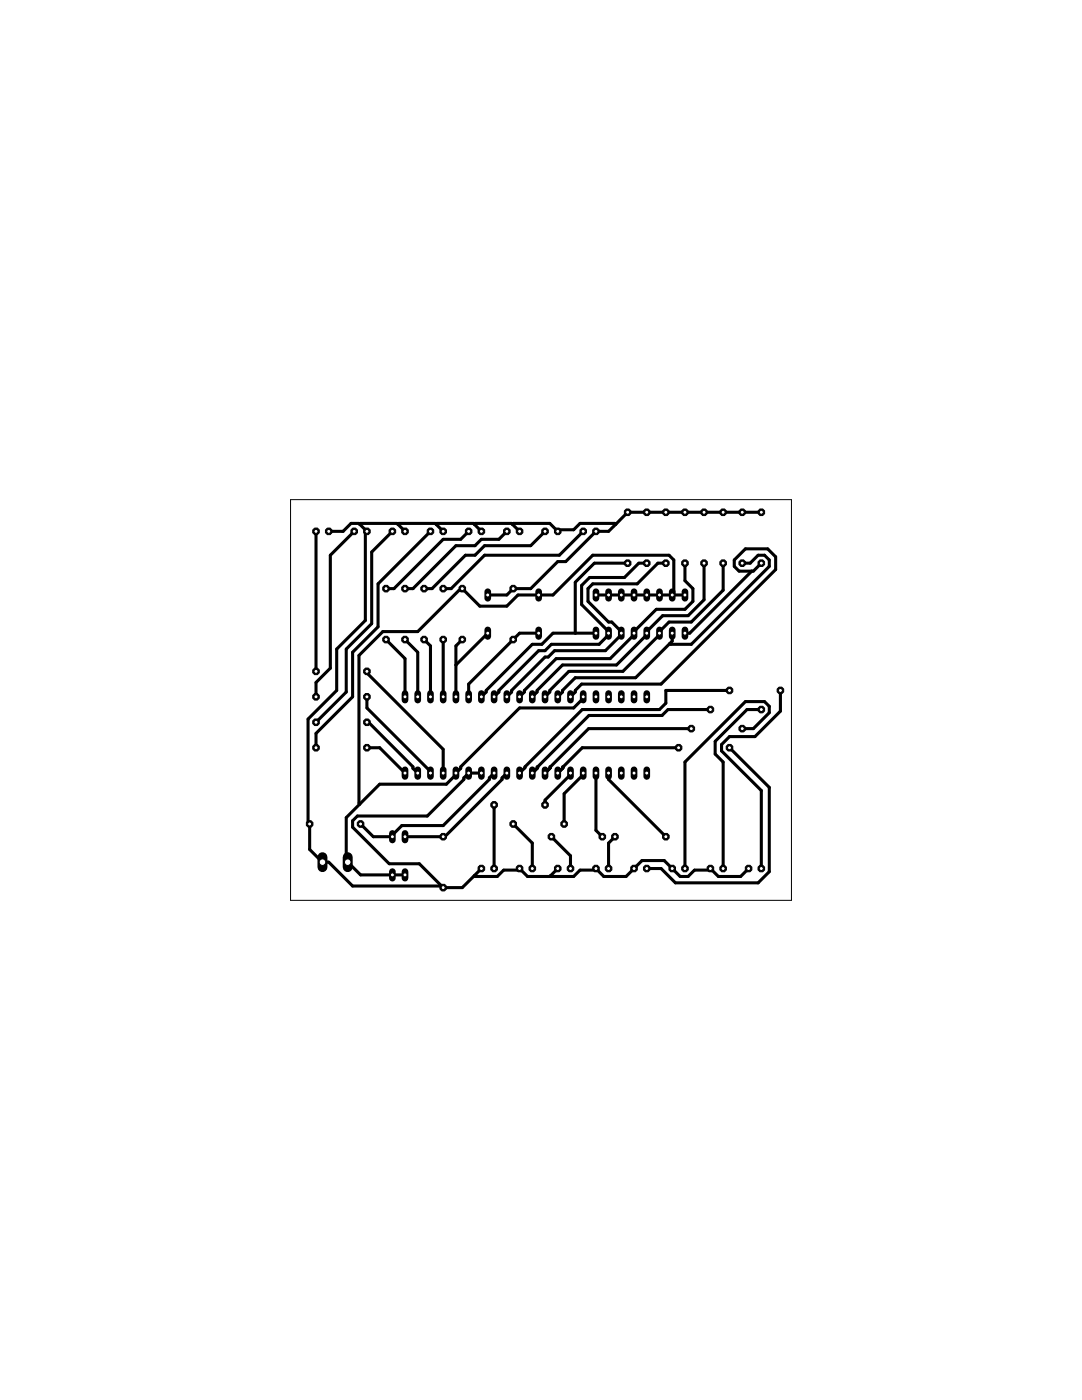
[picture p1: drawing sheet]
<svg xmlns="http://www.w3.org/2000/svg" width="216mm" height="279mm" viewBox="0 0 216 279" stroke-linecap="round" stroke-linejoin="round" font-family="sans-serif">
<g fill="none" stroke="#000" stroke-width=".61">
<path d="M63.1 106v28M70.7 106l-4.8 4.8v22.5l-2.8 2.9v2.9M71.8 104.6l-.2-.1h-1.6l-1.5 1.5h-2.9M71.8 104.6l1.4 1.4h-.3v17.8l-5.7 5.7v8.3l-5.7 5.7v20.6l.3 .3v5.1l2.5 2.6h1.3l4.8 4.7h17.4l.2-.1M71.8 104.6l.1-.1h7.3l1.6 1.5M78.3 106l-4.1 4.2v14.3l-5.1 5v8.6l-6 6M79.4 104.6l.1-.1h7.3l1.6 1.5M85.9 106l-10.5 10.5v8.6l-5 5.1v8.9l-7.3 7.3v2.8M87 104.6l.2-.1h7.3l1.6 1.5M93.5 106l-1.6 1.6h-3.5l-9.8 9.9h-1.6M94.6 104.6l.2-.1h7.3l.1 .1M101.1 106l-1.6 1.6h-3.4l-1.3 1.3h-3.8l-8.6 8.6h-1.6"/>
<path d="M102.2 104.6l.2-.1h7.3l1.6 1.5v-.3h3.2l1.2-1.2h7l.2 .1M102.2 104.6l1.5 1.4M108.8 106l-2.9 2.9h-9.2l-1.9 1.9h-1.9l-6.7 6.7h-1.6M116.4 106l-4.8 4.8h-14.9l-6.7 6.7h-1.6M118.9 118.7h17.8M122.9 104.6l-1.5 1.4h-2.5l-6 6.1h-1.6l-5.4 5.4h-3.5l-1.3 1.2h-3.8M125.2 112.4h-6.6l-3.8 3.8v10.2M129.1 112.4h-1.6l-2.9 2.9h-7l-1.5 1.5v3.8l5.3 5.4v.7l-1.9 1.9h-9.5l-1.2 1.3h-1.3l-8 7.9v.3l-.9 1M132.9 112.4h-1.6l-4.2 4.1h-8.8l-1 1v2.5l4.1 4.1h.7l1.9 1.9v.7l-3.2 3.2h-10.1l-1.3 1.2h-.6l-6.7 6.7v.3l-1 1M134.5 118.7v-6.9l-1-1h-15.2l-8 7.9h-6.9l-2.3 2.3h-5.4l-3.5-3.5v.3h-.6l-8.2 8.2h-7l-4.8 4.8v29.5l.2 .2M136.7 112.4v3.5l1.6 1.6v2.5l-1.6 1.6h-5.7l-4.5 4.4v.7l-4.7 4.7h-10.8l-6.4 6.4v.3l-.9 1M140.5 112.4v7.3l-3.2 3.2h-5.1l-3.1 3.1v.7l-6.1 6h-10.8l-5 5.1v.3l-1 1"/>
<path d="M144.3 112.4v5.4l-6.4 6.3h-4.4l-1.9 1.9v.7l-7.3 7.3h-10.8l-3.8 3.8v.3l-.9 1M148.1 112.4h1.6l1.6-1.6h1.2l1 1v1.2l-15.6 15.6h-4.1l-.1-.2M150 114l-12.4 12.4h-.9M151.9 102.2h-26.7l-2.3 2.4M151.9 112.4l-1.6 1.6h-2.8l-1-1v-1.2l2.2-2.3h4.5l1.6 1.6v2.6l-22.9 22.8h-15.8l-1.3 1.3v.3l-1 1M73.2 134v.3l15.2 15.2v4.8M73.2 139.1v2.2l12.7 12.7v.3M77 127.6l3.8 3.8v7.7M80.8 127.6l2.6 2.6v8.9M84.6 127.6l1.3 1.3v10.2M88.4 127.6v11.5M92.2 127.6l-1.2 1.3v10.2"/>
<path d="M97.3 126.4l-6.3 6.3M107.5 126.4h-3.8l-10.2 10.1v2.6M116.4 139.1v.3l-1.9 1.9h-10.8l-11.8 11.7v.4l-.9 .9h.3l-2.2 2.2h-13.3l-6.7 6.7v8.9h.3l2.5 2.5h8.9M118.9 126.4h-8.6l-2.2 2.2h-1.9l-9.2 9.2v.3l-.9 1M134.1 126.4v1.6l-7.3 7.3h-12l-2.6 2.5v.3l-.9 1M145.6 137.8h-12.7v2.5l-1.3 1.3h-15.4l-11.4 11.4v.2l-1.1 1.1M155.7 137.8v4.1l-5.1 5.1h-5l-1.6 1.6v1.3l7.9 7.9v15.5M73.2 149.2h2.6l5 5.1M73.2 144.1h.3l8.9 8.9v.4l1 .9M96.1 154.3h-2.6l-.9 .9v.4l-7.3 7.3h-14l-.9 .9v1.3l7.3 7.3h6l4.7 4.7h3.8l2.4-2.3M98.6 154.3l-1 .9v.4l-9.2 9.2h-8.2l-2.2 2.2M101.1 154.3l-.9 .9v.4l-11.4 11.4h-8"/>
<path d="M107.2 153v.4M109.7 153v.4M112.2 153v.4M113.8 154.3v.3l-5 5.1v.9M116.4 154.3v.3l-3.8 3.8v6M118.9 154.3v11.4l1.3 1.3M121.4 154.3v1.3l11.5 11.4M135.4 149.2h-19.2l-4.9 5.1M137.9 145.4h-20.4l-7.7 7.6v.2l-1 1.1M141.8 141.6h-8.5l-1.2 1.2h-14.6l-10.2 10.2v.2l-1.1 1.1M145.6 149.2l7.9 7.9v16.9l-2.2 2.2h-16.5l-2.9-2.9h-2.8M148.1 145.4h2.2l3.2-3.2v-1.2l-1-1h-3.8l-12 12.1v21.2"/>
<path d="M151.9 141.6h-2.8l-6.4 6.4v2.5l1.6 1.6v21.2M71.9 164.4l2.6 2.6h3.8M96.1 173.3l-1.5 1.5M98.6 160.6v12.7M102.4 164.4l3.8 3.9v5M110 167l3.8 3.8v2.5M111.3 173.3l-1.6 1.6h-4.4l-1.6-1.6v.4h-3.2l-1.3 1.2h-4.4l-.2-.1M122.7 167l-1.3 1.3v5M149.4 173.3l-1.6 1.6h-4.5l-1.5-1.6v.4h-3.2l-1.3 1.2h-1.6l-3.2-3.2h-4.4l-3.2 3.2h-4.4l-1.6-1.6v.4h-3.2l-1.2 1.2h-4.5l-.1-.1"/>
</g>
<path d="M80.8 153.6v1.4" fill="none" stroke="#000" stroke-width="1.3"/>
<circle cx="80.8" cy="154.3" r=".4" fill="#fff" stroke="#000" stroke-width=".2"/>
<path d="M83.4 153.6v1.4" fill="none" stroke="#000" stroke-width="1.3"/>
<circle cx="83.4" cy="154.3" r=".4" fill="#fff" stroke="#000" stroke-width=".2"/>
<path d="M96.1 153.6v1.4" fill="none" stroke="#000" stroke-width="1.3"/>
<circle cx="96.1" cy="154.3" r=".4" fill="#fff" stroke="#000" stroke-width=".2"/>
<path d="M98.6 153.6v1.4" fill="none" stroke="#000" stroke-width="1.3"/>
<circle cx="98.6" cy="154.3" r=".4" fill="#fff" stroke="#000" stroke-width=".2"/>
<path d="M85.9 153.6v1.4" fill="none" stroke="#000" stroke-width="1.3"/>
<circle cx="85.9" cy="154.3" r=".4" fill="#fff" stroke="#000" stroke-width=".2"/>
<path d="M88.4 153.6v1.4" fill="none" stroke="#000" stroke-width="1.3"/>
<circle cx="88.4" cy="154.3" r=".4" fill="#fff" stroke="#000" stroke-width=".2"/>
<path d="M93.5 153.6v1.4" fill="none" stroke="#000" stroke-width="1.3"/>
<circle cx="93.5" cy="154.3" r=".4" fill="#fff" stroke="#000" stroke-width=".2"/>
<path d="M91 153.6v1.4" fill="none" stroke="#000" stroke-width="1.3"/>
<circle cx="91" cy="154.3" r=".4" fill="#fff" stroke="#000" stroke-width=".2"/>
<path d="M101.1 153.6v1.4" fill="none" stroke="#000" stroke-width="1.3"/>
<circle cx="101.1" cy="154.3" r=".4" fill="#fff" stroke="#000" stroke-width=".2"/>
<path d="M103.7 153.6v1.4" fill="none" stroke="#000" stroke-width="1.3"/>
<circle cx="103.7" cy="154.3" r=".4" fill="#fff" stroke="#000" stroke-width=".2"/>
<path d="M106.2 153.6v1.4" fill="none" stroke="#000" stroke-width="1.3"/>
<circle cx="106.2" cy="154.3" r=".4" fill="#fff" stroke="#000" stroke-width=".2"/>
<path d="M108.8 153.6v1.4" fill="none" stroke="#000" stroke-width="1.3"/>
<circle cx="108.8" cy="154.3" r=".4" fill="#fff" stroke="#000" stroke-width=".2"/>
<path d="M111.3 153.6v1.4" fill="none" stroke="#000" stroke-width="1.3"/>
<circle cx="111.3" cy="154.3" r=".4" fill="#fff" stroke="#000" stroke-width=".2"/>
<path d="M113.8 153.6v1.4" fill="none" stroke="#000" stroke-width="1.3"/>
<circle cx="113.8" cy="154.3" r=".4" fill="#fff" stroke="#000" stroke-width=".2"/>
<path d="M116.4 153.6v1.4" fill="none" stroke="#000" stroke-width="1.3"/>
<circle cx="116.4" cy="154.3" r=".4" fill="#fff" stroke="#000" stroke-width=".2"/>
<path d="M118.9 153.6v1.4" fill="none" stroke="#000" stroke-width="1.3"/>
<circle cx="118.9" cy="154.3" r=".4" fill="#fff" stroke="#000" stroke-width=".2"/>
<path d="M121.4 153.6v1.4" fill="none" stroke="#000" stroke-width="1.3"/>
<circle cx="121.4" cy="154.3" r=".4" fill="#fff" stroke="#000" stroke-width=".2"/>
<path d="M124 153.6v1.4" fill="none" stroke="#000" stroke-width="1.3"/>
<circle cx="124" cy="154.3" r=".4" fill="#fff" stroke="#000" stroke-width=".2"/>
<path d="M126.5 153.6v1.4" fill="none" stroke="#000" stroke-width="1.3"/>
<circle cx="126.5" cy="154.3" r=".4" fill="#fff" stroke="#000" stroke-width=".2"/>
<path d="M129.1 153.6v1.4" fill="none" stroke="#000" stroke-width="1.3"/>
<circle cx="129.1" cy="154.3" r=".4" fill="#fff" stroke="#000" stroke-width=".2"/>
<path d="M129.1 138.4v1.3" fill="none" stroke="#000" stroke-width="1.3"/>
<circle cx="129.1" cy="139.1" r=".4" fill="#fff" stroke="#000" stroke-width=".2"/>
<path d="M126.5 138.4v1.3" fill="none" stroke="#000" stroke-width="1.3"/>
<circle cx="126.5" cy="139.1" r=".4" fill="#fff" stroke="#000" stroke-width=".2"/>
<path d="M124 138.4v1.3" fill="none" stroke="#000" stroke-width="1.3"/>
<circle cx="124" cy="139.1" r=".4" fill="#fff" stroke="#000" stroke-width=".2"/>
<path d="M121.4 138.4v1.3" fill="none" stroke="#000" stroke-width="1.3"/>
<circle cx="121.4" cy="139.1" r=".4" fill="#fff" stroke="#000" stroke-width=".2"/>
<path d="M118.9 138.4v1.3" fill="none" stroke="#000" stroke-width="1.3"/>
<circle cx="118.9" cy="139.1" r=".4" fill="#fff" stroke="#000" stroke-width=".2"/>
<path d="M116.4 138.4v1.3" fill="none" stroke="#000" stroke-width="1.3"/>
<circle cx="116.4" cy="139.1" r=".4" fill="#fff" stroke="#000" stroke-width=".2"/>
<path d="M113.8 138.4v1.3" fill="none" stroke="#000" stroke-width="1.3"/>
<circle cx="113.8" cy="139.1" r=".4" fill="#fff" stroke="#000" stroke-width=".2"/>
<path d="M111.3 138.4v1.3" fill="none" stroke="#000" stroke-width="1.3"/>
<circle cx="111.3" cy="139.1" r=".4" fill="#fff" stroke="#000" stroke-width=".2"/>
<path d="M108.8 138.4v1.3" fill="none" stroke="#000" stroke-width="1.3"/>
<circle cx="108.8" cy="139.1" r=".4" fill="#fff" stroke="#000" stroke-width=".2"/>
<path d="M106.2 138.4v1.3" fill="none" stroke="#000" stroke-width="1.3"/>
<circle cx="106.2" cy="139.1" r=".4" fill="#fff" stroke="#000" stroke-width=".2"/>
<path d="M103.7 138.4v1.3" fill="none" stroke="#000" stroke-width="1.3"/>
<circle cx="103.7" cy="139.1" r=".4" fill="#fff" stroke="#000" stroke-width=".2"/>
<path d="M101.1 138.4v1.3" fill="none" stroke="#000" stroke-width="1.3"/>
<circle cx="101.1" cy="139.1" r=".4" fill="#fff" stroke="#000" stroke-width=".2"/>
<path d="M98.6 138.4v1.3" fill="none" stroke="#000" stroke-width="1.3"/>
<circle cx="98.6" cy="139.1" r=".4" fill="#fff" stroke="#000" stroke-width=".2"/>
<path d="M96.1 138.4v1.3" fill="none" stroke="#000" stroke-width="1.3"/>
<circle cx="96.1" cy="139.1" r=".4" fill="#fff" stroke="#000" stroke-width=".2"/>
<path d="M93.5 138.4v1.3" fill="none" stroke="#000" stroke-width="1.3"/>
<circle cx="93.5" cy="139.1" r=".4" fill="#fff" stroke="#000" stroke-width=".2"/>
<path d="M91 138.4v1.3" fill="none" stroke="#000" stroke-width="1.3"/>
<circle cx="91" cy="139.1" r=".4" fill="#fff" stroke="#000" stroke-width=".2"/>
<path d="M88.4 138.4v1.3" fill="none" stroke="#000" stroke-width="1.3"/>
<circle cx="88.4" cy="139.1" r=".4" fill="#fff" stroke="#000" stroke-width=".2"/>
<path d="M85.9 138.4v1.3" fill="none" stroke="#000" stroke-width="1.3"/>
<circle cx="85.9" cy="139.1" r=".4" fill="#fff" stroke="#000" stroke-width=".2"/>
<path d="M83.4 138.4v1.3" fill="none" stroke="#000" stroke-width="1.3"/>
<circle cx="83.4" cy="139.1" r=".4" fill="#fff" stroke="#000" stroke-width=".2"/>
<path d="M80.8 138.4v1.3" fill="none" stroke="#000" stroke-width="1.3"/>
<circle cx="80.8" cy="139.1" r=".4" fill="#fff" stroke="#000" stroke-width=".2"/>
<circle cx="63.1" cy="106" r=".71" fill="#000" stroke="#000" stroke-width=".2"/>
<circle cx="63.1" cy="106" r=".4" fill="#fff" stroke="#000" stroke-width=".2"/>
<circle cx="65.6" cy="106" r=".71" fill="#000" stroke="#000" stroke-width=".2"/>
<circle cx="65.6" cy="106" r=".4" fill="#fff" stroke="#000" stroke-width=".2"/>
<circle cx="106.2" cy="173.3" r=".71" fill="#000" stroke="#000" stroke-width=".2"/>
<circle cx="106.2" cy="173.3" r=".4" fill="#fff" stroke="#000" stroke-width=".2"/>
<circle cx="103.7" cy="173.3" r=".71" fill="#000" stroke="#000" stroke-width=".2"/>
<circle cx="103.7" cy="173.3" r=".4" fill="#fff" stroke="#000" stroke-width=".2"/>
<circle cx="113.8" cy="173.3" r=".71" fill="#000" stroke="#000" stroke-width=".2"/>
<circle cx="113.8" cy="173.3" r=".4" fill="#fff" stroke="#000" stroke-width=".2"/>
<circle cx="111.3" cy="173.3" r=".71" fill="#000" stroke="#000" stroke-width=".2"/>
<circle cx="111.3" cy="173.3" r=".4" fill="#fff" stroke="#000" stroke-width=".2"/>
<circle cx="121.4" cy="173.3" r=".71" fill="#000" stroke="#000" stroke-width=".2"/>
<circle cx="121.4" cy="173.3" r=".4" fill="#fff" stroke="#000" stroke-width=".2"/>
<circle cx="118.9" cy="173.3" r=".71" fill="#000" stroke="#000" stroke-width=".2"/>
<circle cx="118.9" cy="173.3" r=".4" fill="#fff" stroke="#000" stroke-width=".2"/>
<circle cx="129.1" cy="173.3" r=".71" fill="#000" stroke="#000" stroke-width=".2"/>
<circle cx="129.1" cy="173.3" r=".4" fill="#fff" stroke="#000" stroke-width=".2"/>
<circle cx="126.5" cy="173.3" r=".71" fill="#000" stroke="#000" stroke-width=".2"/>
<circle cx="126.5" cy="173.3" r=".4" fill="#fff" stroke="#000" stroke-width=".2"/>
<circle cx="136.7" cy="173.3" r=".71" fill="#000" stroke="#000" stroke-width=".2"/>
<circle cx="136.7" cy="173.3" r=".4" fill="#fff" stroke="#000" stroke-width=".2"/>
<circle cx="134.1" cy="173.3" r=".71" fill="#000" stroke="#000" stroke-width=".2"/>
<circle cx="134.1" cy="173.3" r=".4" fill="#fff" stroke="#000" stroke-width=".2"/>
<circle cx="144.3" cy="173.3" r=".71" fill="#000" stroke="#000" stroke-width=".2"/>
<circle cx="144.3" cy="173.3" r=".4" fill="#fff" stroke="#000" stroke-width=".2"/>
<circle cx="141.8" cy="173.3" r=".71" fill="#000" stroke="#000" stroke-width=".2"/>
<circle cx="141.8" cy="173.3" r=".4" fill="#fff" stroke="#000" stroke-width=".2"/>
<circle cx="151.9" cy="173.3" r=".71" fill="#000" stroke="#000" stroke-width=".2"/>
<circle cx="151.9" cy="173.3" r=".4" fill="#fff" stroke="#000" stroke-width=".2"/>
<circle cx="149.4" cy="173.3" r=".71" fill="#000" stroke="#000" stroke-width=".2"/>
<circle cx="149.4" cy="173.3" r=".4" fill="#fff" stroke="#000" stroke-width=".2"/>
<circle cx="70.7" cy="106" r=".71" fill="#000" stroke="#000" stroke-width=".2"/>
<circle cx="70.7" cy="106" r=".4" fill="#fff" stroke="#000" stroke-width=".2"/>
<circle cx="73.2" cy="106" r=".71" fill="#000" stroke="#000" stroke-width=".2"/>
<circle cx="73.2" cy="106" r=".4" fill="#fff" stroke="#000" stroke-width=".2"/>
<circle cx="78.3" cy="106" r=".71" fill="#000" stroke="#000" stroke-width=".2"/>
<circle cx="78.3" cy="106" r=".4" fill="#fff" stroke="#000" stroke-width=".2"/>
<circle cx="80.8" cy="106" r=".71" fill="#000" stroke="#000" stroke-width=".2"/>
<circle cx="80.8" cy="106" r=".4" fill="#fff" stroke="#000" stroke-width=".2"/>
<circle cx="85.9" cy="106" r=".71" fill="#000" stroke="#000" stroke-width=".2"/>
<circle cx="85.9" cy="106" r=".4" fill="#fff" stroke="#000" stroke-width=".2"/>
<circle cx="88.4" cy="106" r=".71" fill="#000" stroke="#000" stroke-width=".2"/>
<circle cx="88.4" cy="106" r=".4" fill="#fff" stroke="#000" stroke-width=".2"/>
<circle cx="93.5" cy="106" r=".71" fill="#000" stroke="#000" stroke-width=".2"/>
<circle cx="93.5" cy="106" r=".4" fill="#fff" stroke="#000" stroke-width=".2"/>
<circle cx="96.1" cy="106" r=".71" fill="#000" stroke="#000" stroke-width=".2"/>
<circle cx="96.1" cy="106" r=".4" fill="#fff" stroke="#000" stroke-width=".2"/>
<circle cx="101.1" cy="106" r=".71" fill="#000" stroke="#000" stroke-width=".2"/>
<circle cx="101.1" cy="106" r=".4" fill="#fff" stroke="#000" stroke-width=".2"/>
<circle cx="103.7" cy="106" r=".71" fill="#000" stroke="#000" stroke-width=".2"/>
<circle cx="103.7" cy="106" r=".4" fill="#fff" stroke="#000" stroke-width=".2"/>
<circle cx="108.8" cy="106" r=".71" fill="#000" stroke="#000" stroke-width=".2"/>
<circle cx="108.8" cy="106" r=".4" fill="#fff" stroke="#000" stroke-width=".2"/>
<circle cx="111.3" cy="106" r=".71" fill="#000" stroke="#000" stroke-width=".2"/>
<circle cx="111.3" cy="106" r=".4" fill="#fff" stroke="#000" stroke-width=".2"/>
<circle cx="116.4" cy="106" r=".71" fill="#000" stroke="#000" stroke-width=".2"/>
<circle cx="116.4" cy="106" r=".4" fill="#fff" stroke="#000" stroke-width=".2"/>
<circle cx="118.9" cy="106" r=".71" fill="#000" stroke="#000" stroke-width=".2"/>
<circle cx="118.9" cy="106" r=".4" fill="#fff" stroke="#000" stroke-width=".2"/>
<circle cx="98.6" cy="173.3" r=".71" fill="#000" stroke="#000" stroke-width=".2"/>
<circle cx="98.6" cy="173.3" r=".4" fill="#fff" stroke="#000" stroke-width=".2"/>
<circle cx="96.1" cy="173.3" r=".71" fill="#000" stroke="#000" stroke-width=".2"/>
<circle cx="96.1" cy="173.3" r=".4" fill="#fff" stroke="#000" stroke-width=".2"/>
<circle cx="125.2" cy="112.4" r=".71" fill="#000" stroke="#000" stroke-width=".2"/>
<circle cx="125.2" cy="112.4" r=".4" fill="#fff" stroke="#000" stroke-width=".2"/>
<circle cx="125.2" cy="102.2" r=".71" fill="#000" stroke="#000" stroke-width=".2"/>
<circle cx="125.2" cy="102.2" r=".4" fill="#fff" stroke="#000" stroke-width=".2"/>
<circle cx="88.4" cy="177.1" r=".71" fill="#000" stroke="#000" stroke-width=".2"/>
<circle cx="88.4" cy="177.1" r=".4" fill="#fff" stroke="#000" stroke-width=".2"/>
<circle cx="88.4" cy="167" r=".71" fill="#000" stroke="#000" stroke-width=".2"/>
<circle cx="88.4" cy="167" r=".4" fill="#fff" stroke="#000" stroke-width=".2"/>
<circle cx="108.8" cy="160.6" r=".71" fill="#000" stroke="#000" stroke-width=".2"/>
<circle cx="108.8" cy="160.6" r=".4" fill="#fff" stroke="#000" stroke-width=".2"/>
<circle cx="98.6" cy="160.6" r=".71" fill="#000" stroke="#000" stroke-width=".2"/>
<circle cx="98.6" cy="160.6" r=".4" fill="#fff" stroke="#000" stroke-width=".2"/>
<circle cx="112.6" cy="164.4" r=".71" fill="#000" stroke="#000" stroke-width=".2"/>
<circle cx="112.6" cy="164.4" r=".4" fill="#fff" stroke="#000" stroke-width=".2"/>
<circle cx="102.4" cy="164.4" r=".71" fill="#000" stroke="#000" stroke-width=".2"/>
<circle cx="102.4" cy="164.4" r=".4" fill="#fff" stroke="#000" stroke-width=".2"/>
<circle cx="120.2" cy="167" r=".71" fill="#000" stroke="#000" stroke-width=".2"/>
<circle cx="120.2" cy="167" r=".4" fill="#fff" stroke="#000" stroke-width=".2"/>
<circle cx="110" cy="167" r=".71" fill="#000" stroke="#000" stroke-width=".2"/>
<circle cx="110" cy="167" r=".4" fill="#fff" stroke="#000" stroke-width=".2"/>
<circle cx="132.9" cy="167" r=".71" fill="#000" stroke="#000" stroke-width=".2"/>
<circle cx="132.9" cy="167" r=".4" fill="#fff" stroke="#000" stroke-width=".2"/>
<circle cx="122.7" cy="167" r=".71" fill="#000" stroke="#000" stroke-width=".2"/>
<circle cx="122.7" cy="167" r=".4" fill="#fff" stroke="#000" stroke-width=".2"/>
<circle cx="135.4" cy="149.2" r=".71" fill="#000" stroke="#000" stroke-width=".2"/>
<circle cx="135.4" cy="149.2" r=".4" fill="#fff" stroke="#000" stroke-width=".2"/>
<circle cx="145.6" cy="149.2" r=".71" fill="#000" stroke="#000" stroke-width=".2"/>
<circle cx="145.6" cy="149.2" r=".4" fill="#fff" stroke="#000" stroke-width=".2"/>
<circle cx="137.9" cy="145.4" r=".71" fill="#000" stroke="#000" stroke-width=".2"/>
<circle cx="137.9" cy="145.4" r=".4" fill="#fff" stroke="#000" stroke-width=".2"/>
<circle cx="148.1" cy="145.4" r=".71" fill="#000" stroke="#000" stroke-width=".2"/>
<circle cx="148.1" cy="145.4" r=".4" fill="#fff" stroke="#000" stroke-width=".2"/>
<circle cx="141.8" cy="141.6" r=".71" fill="#000" stroke="#000" stroke-width=".2"/>
<circle cx="141.8" cy="141.6" r=".4" fill="#fff" stroke="#000" stroke-width=".2"/>
<circle cx="151.9" cy="141.6" r=".71" fill="#000" stroke="#000" stroke-width=".2"/>
<circle cx="151.9" cy="141.6" r=".4" fill="#fff" stroke="#000" stroke-width=".2"/>
<circle cx="145.6" cy="137.8" r=".71" fill="#000" stroke="#000" stroke-width=".2"/>
<circle cx="145.6" cy="137.8" r=".4" fill="#fff" stroke="#000" stroke-width=".2"/>
<circle cx="155.7" cy="137.8" r=".71" fill="#000" stroke="#000" stroke-width=".2"/>
<circle cx="155.7" cy="137.8" r=".4" fill="#fff" stroke="#000" stroke-width=".2"/>
<circle cx="73.2" cy="134" r=".71" fill="#000" stroke="#000" stroke-width=".2"/>
<circle cx="73.2" cy="134" r=".4" fill="#fff" stroke="#000" stroke-width=".2"/>
<circle cx="63.1" cy="134" r=".71" fill="#000" stroke="#000" stroke-width=".2"/>
<circle cx="63.1" cy="134" r=".4" fill="#fff" stroke="#000" stroke-width=".2"/>
<circle cx="129.1" cy="112.4" r=".71" fill="#000" stroke="#000" stroke-width=".2"/>
<circle cx="129.1" cy="112.4" r=".4" fill="#fff" stroke="#000" stroke-width=".2"/>
<circle cx="129.1" cy="102.2" r=".71" fill="#000" stroke="#000" stroke-width=".2"/>
<circle cx="129.1" cy="102.2" r=".4" fill="#fff" stroke="#000" stroke-width=".2"/>
<circle cx="73.2" cy="139.1" r=".71" fill="#000" stroke="#000" stroke-width=".2"/>
<circle cx="73.2" cy="139.1" r=".4" fill="#fff" stroke="#000" stroke-width=".2"/>
<circle cx="63.1" cy="139.1" r=".71" fill="#000" stroke="#000" stroke-width=".2"/>
<circle cx="63.1" cy="139.1" r=".4" fill="#fff" stroke="#000" stroke-width=".2"/>
<circle cx="73.2" cy="144.1" r=".71" fill="#000" stroke="#000" stroke-width=".2"/>
<circle cx="73.2" cy="144.1" r=".4" fill="#fff" stroke="#000" stroke-width=".2"/>
<circle cx="63.1" cy="144.1" r=".71" fill="#000" stroke="#000" stroke-width=".2"/>
<circle cx="63.1" cy="144.1" r=".4" fill="#fff" stroke="#000" stroke-width=".2"/>
<circle cx="73.2" cy="149.2" r=".71" fill="#000" stroke="#000" stroke-width=".2"/>
<circle cx="73.2" cy="149.2" r=".4" fill="#fff" stroke="#000" stroke-width=".2"/>
<circle cx="63.1" cy="149.2" r=".71" fill="#000" stroke="#000" stroke-width=".2"/>
<circle cx="63.1" cy="149.2" r=".4" fill="#fff" stroke="#000" stroke-width=".2"/>
<circle cx="77" cy="127.6" r=".71" fill="#000" stroke="#000" stroke-width=".2"/>
<circle cx="77" cy="127.6" r=".4" fill="#fff" stroke="#000" stroke-width=".2"/>
<circle cx="77" cy="117.5" r=".71" fill="#000" stroke="#000" stroke-width=".2"/>
<circle cx="77" cy="117.5" r=".4" fill="#fff" stroke="#000" stroke-width=".2"/>
<circle cx="80.8" cy="127.6" r=".71" fill="#000" stroke="#000" stroke-width=".2"/>
<circle cx="80.8" cy="127.6" r=".4" fill="#fff" stroke="#000" stroke-width=".2"/>
<circle cx="80.8" cy="117.5" r=".71" fill="#000" stroke="#000" stroke-width=".2"/>
<circle cx="80.8" cy="117.5" r=".4" fill="#fff" stroke="#000" stroke-width=".2"/>
<circle cx="84.6" cy="127.6" r=".71" fill="#000" stroke="#000" stroke-width=".2"/>
<circle cx="84.6" cy="127.6" r=".4" fill="#fff" stroke="#000" stroke-width=".2"/>
<circle cx="84.6" cy="117.5" r=".71" fill="#000" stroke="#000" stroke-width=".2"/>
<circle cx="84.6" cy="117.5" r=".4" fill="#fff" stroke="#000" stroke-width=".2"/>
<circle cx="88.4" cy="127.6" r=".71" fill="#000" stroke="#000" stroke-width=".2"/>
<circle cx="88.4" cy="127.6" r=".4" fill="#fff" stroke="#000" stroke-width=".2"/>
<circle cx="88.4" cy="117.5" r=".71" fill="#000" stroke="#000" stroke-width=".2"/>
<circle cx="88.4" cy="117.5" r=".4" fill="#fff" stroke="#000" stroke-width=".2"/>
<circle cx="92.2" cy="127.6" r=".71" fill="#000" stroke="#000" stroke-width=".2"/>
<circle cx="92.2" cy="127.6" r=".4" fill="#fff" stroke="#000" stroke-width=".2"/>
<circle cx="92.2" cy="117.5" r=".71" fill="#000" stroke="#000" stroke-width=".2"/>
<circle cx="92.2" cy="117.5" r=".4" fill="#fff" stroke="#000" stroke-width=".2"/>
<circle cx="102.4" cy="127.6" r=".71" fill="#000" stroke="#000" stroke-width=".2"/>
<circle cx="102.4" cy="127.6" r=".4" fill="#fff" stroke="#000" stroke-width=".2"/>
<circle cx="102.4" cy="117.5" r=".71" fill="#000" stroke="#000" stroke-width=".2"/>
<circle cx="102.4" cy="117.5" r=".4" fill="#fff" stroke="#000" stroke-width=".2"/>
<circle cx="132.9" cy="112.4" r=".71" fill="#000" stroke="#000" stroke-width=".2"/>
<circle cx="132.9" cy="112.4" r=".4" fill="#fff" stroke="#000" stroke-width=".2"/>
<circle cx="132.9" cy="102.2" r=".71" fill="#000" stroke="#000" stroke-width=".2"/>
<circle cx="132.9" cy="102.2" r=".4" fill="#fff" stroke="#000" stroke-width=".2"/>
<circle cx="136.7" cy="112.4" r=".71" fill="#000" stroke="#000" stroke-width=".2"/>
<circle cx="136.7" cy="112.4" r=".4" fill="#fff" stroke="#000" stroke-width=".2"/>
<circle cx="136.7" cy="102.2" r=".71" fill="#000" stroke="#000" stroke-width=".2"/>
<circle cx="136.7" cy="102.2" r=".4" fill="#fff" stroke="#000" stroke-width=".2"/>
<circle cx="140.5" cy="112.4" r=".71" fill="#000" stroke="#000" stroke-width=".2"/>
<circle cx="140.5" cy="112.4" r=".4" fill="#fff" stroke="#000" stroke-width=".2"/>
<circle cx="140.5" cy="102.2" r=".71" fill="#000" stroke="#000" stroke-width=".2"/>
<circle cx="140.5" cy="102.2" r=".4" fill="#fff" stroke="#000" stroke-width=".2"/>
<circle cx="144.3" cy="112.4" r=".71" fill="#000" stroke="#000" stroke-width=".2"/>
<circle cx="144.3" cy="112.4" r=".4" fill="#fff" stroke="#000" stroke-width=".2"/>
<circle cx="144.3" cy="102.2" r=".71" fill="#000" stroke="#000" stroke-width=".2"/>
<circle cx="144.3" cy="102.2" r=".4" fill="#fff" stroke="#000" stroke-width=".2"/>
<circle cx="148.1" cy="112.4" r=".71" fill="#000" stroke="#000" stroke-width=".2"/>
<circle cx="148.1" cy="112.4" r=".4" fill="#fff" stroke="#000" stroke-width=".2"/>
<circle cx="148.1" cy="102.2" r=".71" fill="#000" stroke="#000" stroke-width=".2"/>
<circle cx="148.1" cy="102.2" r=".4" fill="#fff" stroke="#000" stroke-width=".2"/>
<circle cx="151.9" cy="112.4" r=".71" fill="#000" stroke="#000" stroke-width=".2"/>
<circle cx="151.9" cy="112.4" r=".4" fill="#fff" stroke="#000" stroke-width=".2"/>
<circle cx="151.9" cy="102.2" r=".71" fill="#000" stroke="#000" stroke-width=".2"/>
<circle cx="151.9" cy="102.2" r=".4" fill="#fff" stroke="#000" stroke-width=".2"/>
<circle cx="61.8" cy="164.4" r=".71" fill="#000" stroke="#000" stroke-width=".2"/>
<circle cx="61.8" cy="164.4" r=".4" fill="#fff" stroke="#000" stroke-width=".2"/>
<circle cx="71.9" cy="164.4" r=".71" fill="#000" stroke="#000" stroke-width=".2"/>
<circle cx="71.9" cy="164.4" r=".4" fill="#fff" stroke="#000" stroke-width=".2"/>
<path d="M97.3 125.7v1.3" fill="none" stroke="#000" stroke-width="1.3"/>
<circle cx="97.3" cy="126.4" r=".4" fill="#fff" stroke="#000" stroke-width=".2"/>
<path d="M97.3 118.1v1.3" fill="none" stroke="#000" stroke-width="1.3"/>
<circle cx="97.3" cy="118.7" r=".4" fill="#fff" stroke="#000" stroke-width=".2"/>
<path d="M107.5 125.7v1.3" fill="none" stroke="#000" stroke-width="1.3"/>
<circle cx="107.5" cy="126.4" r=".4" fill="#fff" stroke="#000" stroke-width=".2"/>
<path d="M107.5 118.1v1.3" fill="none" stroke="#000" stroke-width="1.3"/>
<circle cx="107.5" cy="118.7" r=".4" fill="#fff" stroke="#000" stroke-width=".2"/>
<path d="M80.8 166.3v1.3" fill="none" stroke="#000" stroke-width="1.3"/>
<circle cx="80.8" cy="167" r=".4" fill="#fff" stroke="#000" stroke-width=".2"/>
<path d="M78.3 166.3v1.3" fill="none" stroke="#000" stroke-width="1.3"/>
<circle cx="78.3" cy="167" r=".4" fill="#fff" stroke="#000" stroke-width=".2"/>
<path d="M78.3 173.9v1.4" fill="none" stroke="#000" stroke-width="1.3"/>
<circle cx="78.3" cy="174.6" r=".4" fill="#fff" stroke="#000" stroke-width=".2"/>
<path d="M80.8 173.9v1.4" fill="none" stroke="#000" stroke-width="1.3"/>
<circle cx="80.8" cy="174.6" r=".4" fill="#fff" stroke="#000" stroke-width=".2"/>
<path d="M136.7 125.7v1.3" fill="none" stroke="#000" stroke-width="1.3"/>
<circle cx="136.7" cy="126.4" r=".4" fill="#fff" stroke="#000" stroke-width=".2"/>
<path d="M134.1 125.7v1.3" fill="none" stroke="#000" stroke-width="1.3"/>
<circle cx="134.1" cy="126.4" r=".4" fill="#fff" stroke="#000" stroke-width=".2"/>
<path d="M121.4 125.7v1.3" fill="none" stroke="#000" stroke-width="1.3"/>
<circle cx="121.4" cy="126.4" r=".4" fill="#fff" stroke="#000" stroke-width=".2"/>
<path d="M118.9 125.7v1.3" fill="none" stroke="#000" stroke-width="1.3"/>
<circle cx="118.9" cy="126.4" r=".4" fill="#fff" stroke="#000" stroke-width=".2"/>
<path d="M131.6 125.7v1.3" fill="none" stroke="#000" stroke-width="1.3"/>
<circle cx="131.6" cy="126.4" r=".4" fill="#fff" stroke="#000" stroke-width=".2"/>
<path d="M129.1 125.7v1.3" fill="none" stroke="#000" stroke-width="1.3"/>
<circle cx="129.1" cy="126.4" r=".4" fill="#fff" stroke="#000" stroke-width=".2"/>
<path d="M124 125.7v1.3" fill="none" stroke="#000" stroke-width="1.3"/>
<circle cx="124" cy="126.4" r=".4" fill="#fff" stroke="#000" stroke-width=".2"/>
<path d="M126.5 125.7v1.3" fill="none" stroke="#000" stroke-width="1.3"/>
<circle cx="126.5" cy="126.4" r=".4" fill="#fff" stroke="#000" stroke-width=".2"/>
<path d="M118.9 118.1v1.3" fill="none" stroke="#000" stroke-width="1.3"/>
<circle cx="118.9" cy="118.7" r=".4" fill="#fff" stroke="#000" stroke-width=".2"/>
<path d="M121.4 118.1v1.3" fill="none" stroke="#000" stroke-width="1.3"/>
<circle cx="121.4" cy="118.7" r=".4" fill="#fff" stroke="#000" stroke-width=".2"/>
<path d="M124 118.1v1.3" fill="none" stroke="#000" stroke-width="1.3"/>
<circle cx="124" cy="118.7" r=".4" fill="#fff" stroke="#000" stroke-width=".2"/>
<path d="M126.5 118.1v1.3" fill="none" stroke="#000" stroke-width="1.3"/>
<circle cx="126.5" cy="118.7" r=".4" fill="#fff" stroke="#000" stroke-width=".2"/>
<path d="M129.1 118.1v1.3" fill="none" stroke="#000" stroke-width="1.3"/>
<circle cx="129.1" cy="118.7" r=".4" fill="#fff" stroke="#000" stroke-width=".2"/>
<path d="M131.6 118.1v1.3" fill="none" stroke="#000" stroke-width="1.3"/>
<circle cx="131.6" cy="118.7" r=".4" fill="#fff" stroke="#000" stroke-width=".2"/>
<path d="M134.1 118.1v1.3" fill="none" stroke="#000" stroke-width="1.3"/>
<circle cx="134.1" cy="118.7" r=".4" fill="#fff" stroke="#000" stroke-width=".2"/>
<path d="M136.7 118.1v1.3" fill="none" stroke="#000" stroke-width="1.3"/>
<circle cx="136.7" cy="118.7" r=".4" fill="#fff" stroke="#000" stroke-width=".2"/>
<path d="M69.4 171.1v2" fill="none" stroke="#000" stroke-width="2"/>
<circle cx="69.4" cy="172.1" r=".66" fill="#fff" stroke="#000" stroke-width=".2"/>
<path d="M64.3 171.1v2" fill="none" stroke="#000" stroke-width="2"/>
<circle cx="64.3" cy="172.1" r=".66" fill="#fff" stroke="#000" stroke-width=".2"/>
<path d="M58 99.7h99.9v80h-99.9z" fill="none" stroke="#000" stroke-width=".2"/>
</svg>
